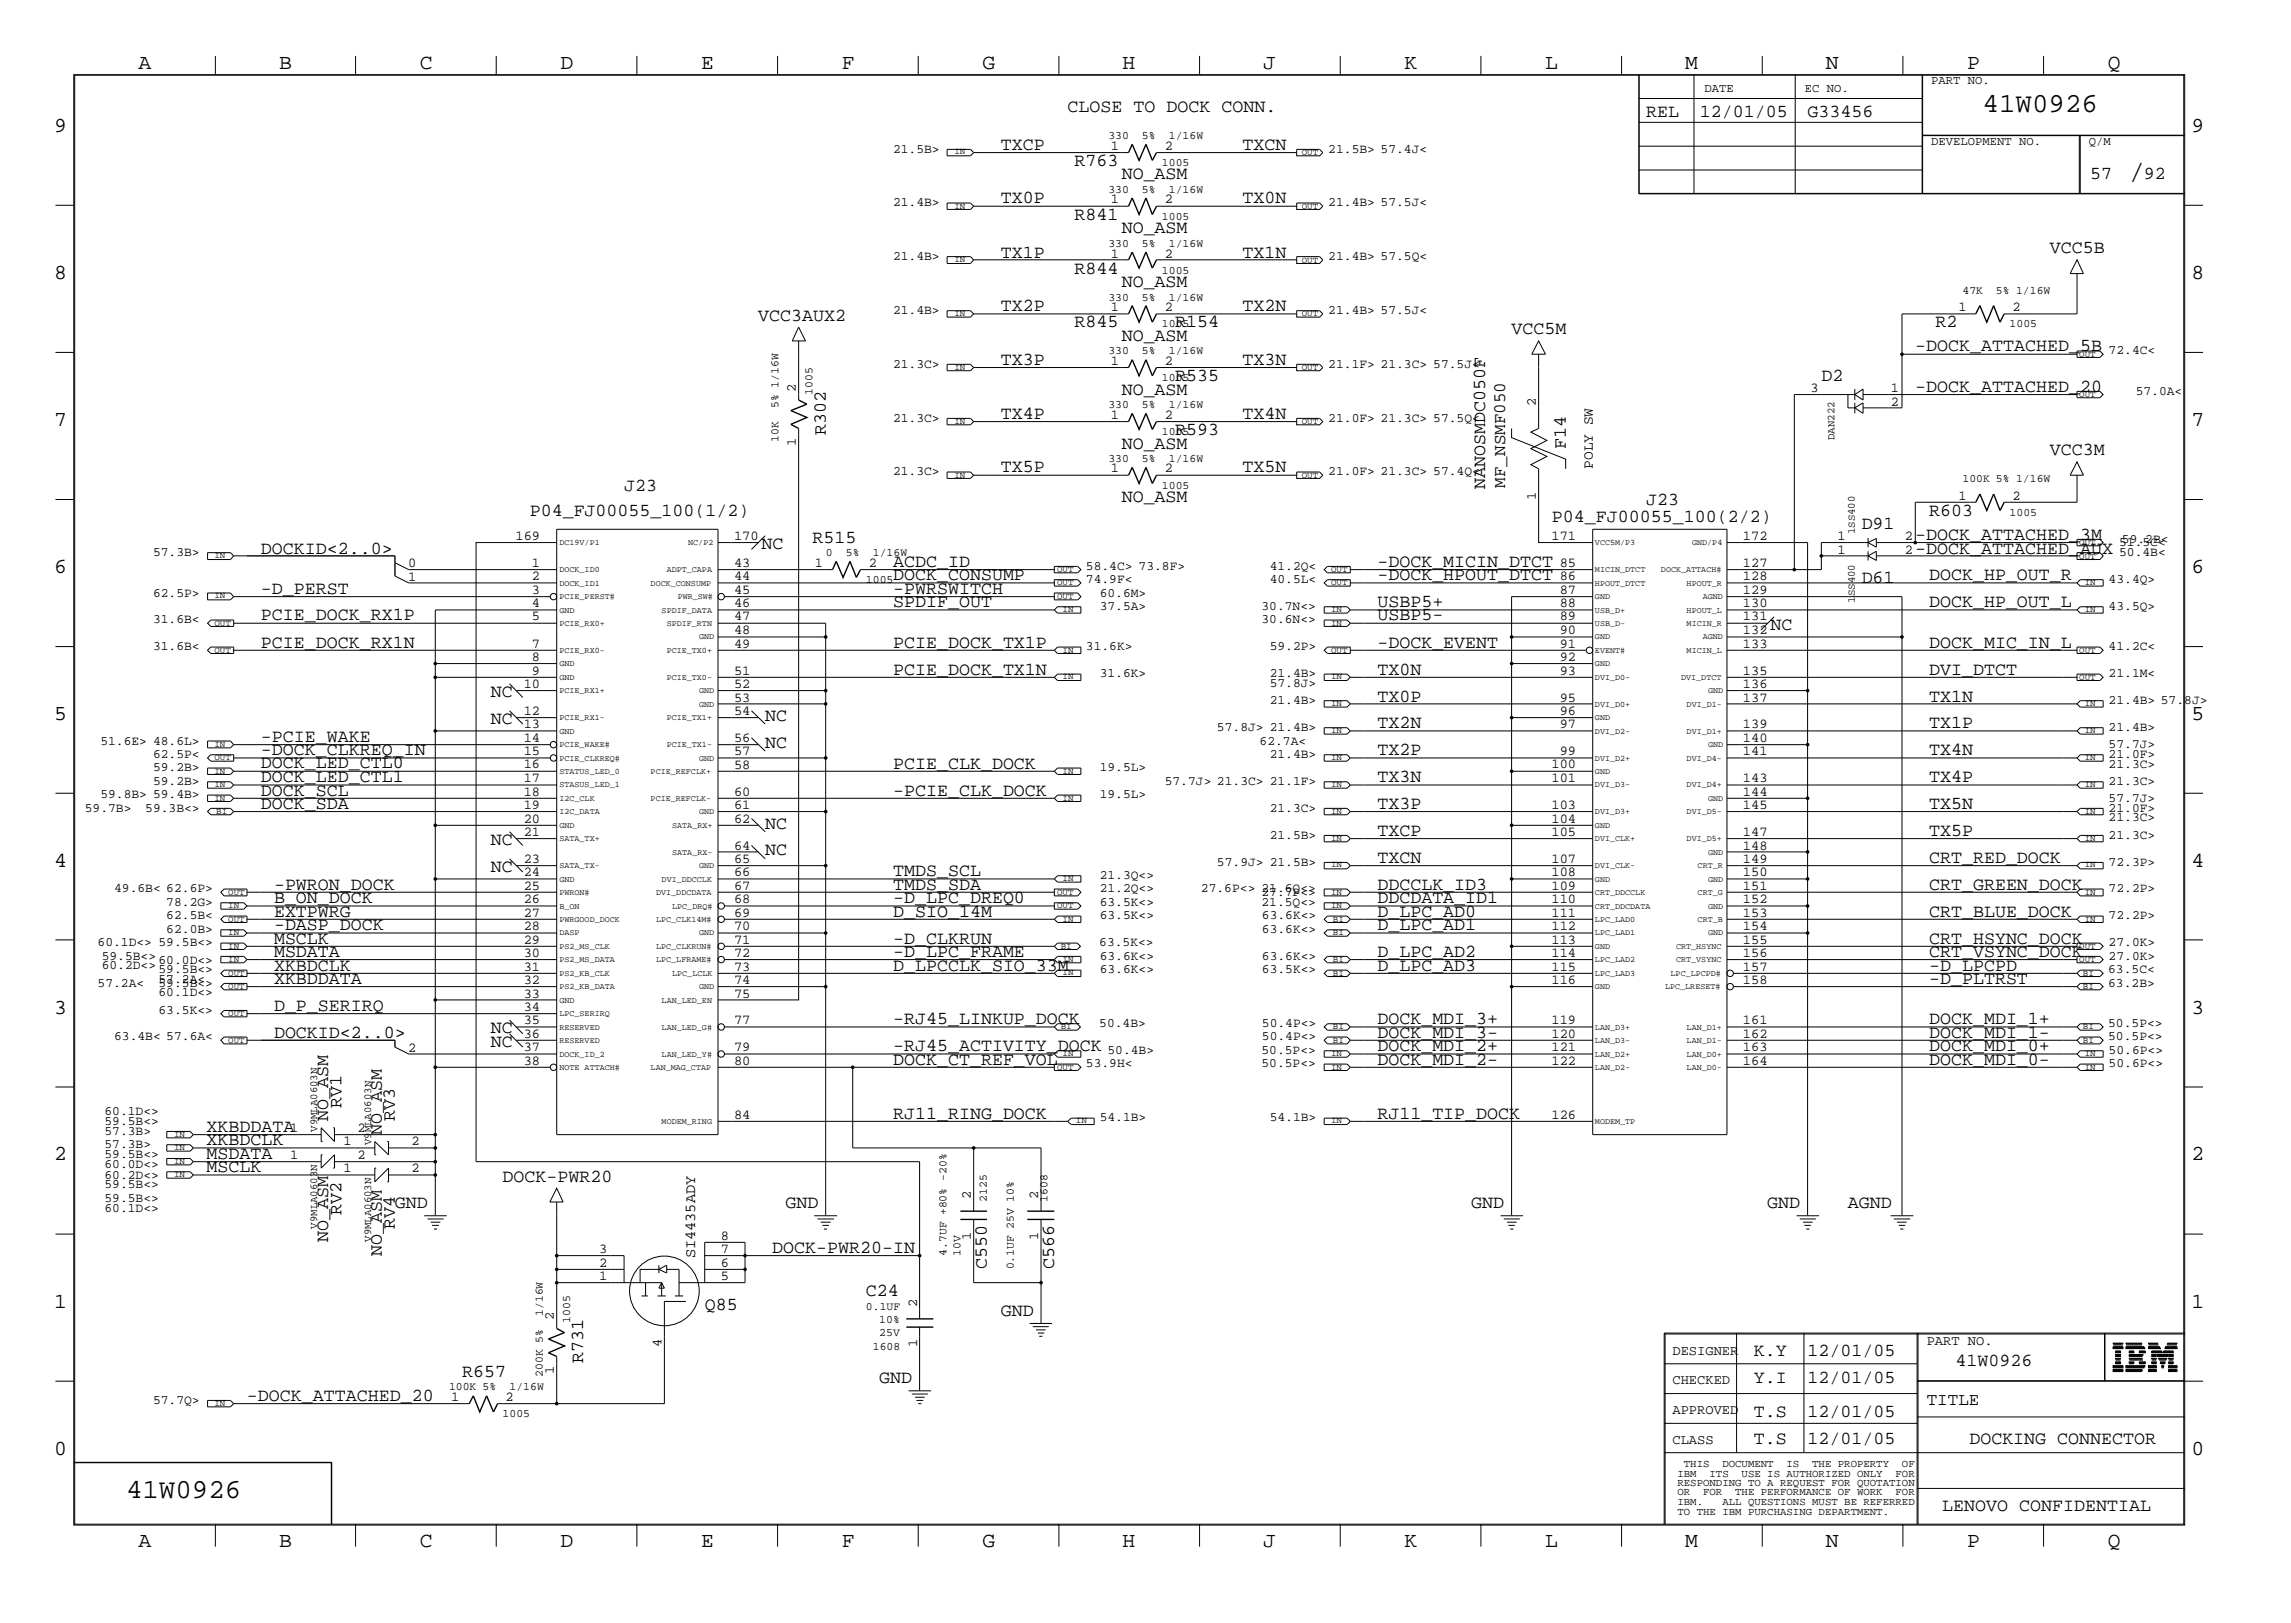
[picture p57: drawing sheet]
<svg xmlns="http://www.w3.org/2000/svg" width="423mm" height="300mm" viewBox="0 0 423 300" stroke-linecap="round" stroke-linejoin="round" font-family="sans-serif">
<defs><g id="words">
<g font-size="5.1">
<text x="366.4" y="20.7">41W0926</text>
<text x="393.4" y="33.2">/</text>
<text x="23.3" y="276.8">41W0926</text>
</g>
<g font-size="4">
<text x="25.6" y="12.8">A</text>
<text x="51.6" y="12.8">B</text>
<text x="77.6" y="12.8">C</text>
<text x="103.5" y="12.8">D</text>
<text x="129.5" y="12.8">E</text>
<text x="155.5" y="12.8">F</text>
<text x="181.5" y="12.8">G</text>
<text x="207.4" y="12.8">H</text>
<text x="233.4" y="12.8">J</text>
<text x="259.5" y="12.8">K</text>
<text x="285.5" y="12.8">L</text>
<text x="311.4" y="12.8">M</text>
<text x="337.4" y="12.8">N</text>
<text x="363.5" y="12.8">P</text>
<text x="389.5" y="12.8">Q</text>
<text x="10" y="24.4">9</text>
<text x="405" y="24.4">9</text>
<text x="10" y="51.6">8</text>
<text x="405" y="51.6">8</text>
<text x="10" y="78.7">7</text>
<text x="405" y="78.7">7</text>
<text x="10" y="105.8">6</text>
<text x="405" y="105.8">6</text>
<text x="10" y="133">5</text>
<text x="405" y="133">5</text>
<text x="10" y="160.1">4</text>
<text x="405" y="160.1">4</text>
<text x="10" y="187.3">3</text>
<text x="405" y="187.3">3</text>
<text x="10" y="214.4">2</text>
<text x="405" y="214.4">2</text>
<text x="10" y="241.6">1</text>
<text x="405" y="241.6">1</text>
<text x="10" y="268.7">0</text>
<text x="405" y="268.7">0</text>
<text x="25.6" y="285.7">A</text>
<text x="51.6" y="285.7">B</text>
<text x="77.6" y="285.7">C</text>
<text x="103.5" y="285.7">D</text>
<text x="129.5" y="285.7">E</text>
<text x="155.5" y="285.7">F</text>
<text x="181.5" y="285.7">G</text>
<text x="207.4" y="285.7">H</text>
<text x="233.4" y="285.7">J</text>
<text x="259.5" y="285.7">K</text>
<text x="285.5" y="285.7">L</text>
<text x="311.4" y="285.7">M</text>
<text x="337.4" y="285.7">N</text>
<text x="363.5" y="285.7">P</text>
<text x="389.5" y="285.7">Q</text>
</g>
<g font-size="3.4">
<text x="197.3" y="20.7">CLOSE TO DOCK CONN.</text>
<text x="304.2" y="21.7">REL</text>
<text x="314.1" y="21.7">12/01/05</text>
<text x="334" y="21.7">G33456</text>
<text x="184.9" y="27.7">TXCP</text>
<text x="229.6" y="27.7">TXCN</text>
<text x="198.5" y="30.6">R763</text>
<text x="207.3" y="33.1">NO_ASM</text>
<text x="386.2" y="33.1">57</text>
<text x="396.2" y="33.1">92</text>
<text x="184.9" y="37.6">TX0P</text>
<text x="198.5" y="40.6">R841</text>
<text x="229.6" y="37.6">TX0N</text>
<text x="184.9" y="47.6">TX1P</text>
<text x="207.3" y="43.1">NO_ASM</text>
<text x="229.6" y="47.6">TX1N</text>
<text x="378.8" y="46.8">VCC5B</text>
<text x="198.5" y="50.5">R844</text>
<text x="207.3" y="53">NO_ASM</text>
<text x="140.1" y="59.3">VCC3AUX2</text>
<text x="184.9" y="57.5">TX2P</text>
<text x="229.6" y="57.5">TX2N</text>
<text x="198.5" y="60.5">R845</text>
<text x="207.3" y="63">NO_ASM</text>
<text x="217.2" y="60.5">R154</text>
<text x="279.3" y="61.7">VCC5M</text>
<text x="353.9" y="64.9">-DOCK_ATTACHED_5B</text>
<text x="357.6" y="60.5">R2</text>
<text x="184.9" y="67.5">TX3P</text>
<text x="217.2" y="70.4">R535</text>
<text x="229.6" y="67.5">TX3N</text>
<text x="336.5" y="70.4">D2</text>
<text x="184.9" y="77.4">TX4P</text>
<text x="207.3" y="72.9">NO_ASM</text>
<text x="229.6" y="77.4">TX4N</text>
<text x="353.9" y="72.4">-DOCK_ATTACHED_20</text>
<text x="152.6" y="80.3" transform="rotate(-90 152.6 80.3)">R302</text>
<text x="207.3" y="82.9">NO_ASM</text>
<text x="217.2" y="80.3">R593</text>
<text x="289.3" y="82.9" transform="rotate(-90 289.3 82.9)">F14</text>
<text x="184.9" y="87.3">TX5P</text>
<text x="229.6" y="87.3">TX5N</text>
<text x="378.8" y="84.1">VCC3M</text>
<text x="97.9" y="95.3">P04_FJ00055_100(1/2)</text>
<text x="115.3" y="90.8">J23</text>
<text x="207.3" y="92.8">NO_ASM</text>
<text x="274.4" y="90.3" transform="rotate(-90 274.4 90.3)">NANOSMDC050F</text>
<text x="304.2" y="93.2">J23</text>
<text x="356.4" y="95.2">R603</text>
<text x="140.7" y="101.4">NC</text>
<text x="150.1" y="100.2">R515</text>
<text x="286.8" y="96.5">P04_FJ00055_100(2/2)</text>
<text x="344" y="97.8">D91</text>
<text x="353.9" y="99.7">-DOCK_ATTACHED_3M</text>
<text x="48.2" y="102.3">DOCKID&lt;2..0&gt;</text>
<text x="165" y="104.7">ACDC_ID</text>
<text x="165" y="107.2">DOCK_CONSUMP</text>
<text x="254.5" y="104.7">-DOCK_MICIN_DTCT</text>
<text x="254.5" y="107.2">-DOCK_HPOUT_DTCT</text>
<text x="344" y="107.7">D61</text>
<text x="353.9" y="102.3">-DOCK_ATTACHED_AUX</text>
<text x="356.4" y="107.2">DOCK_HP_OUT_R</text>
<text x="48.2" y="109.7">-D_PERST</text>
<text x="165" y="109.7">-PWRSWITCH</text>
<text x="165" y="112.2">SPDIF_OUT</text>
<text x="254.5" y="112.2">USBP5+</text>
<text x="356.4" y="112.2">DOCK_HP_OUT_L</text>
<text x="48.2" y="119.6">PCIE_DOCK_RX1N</text>
<text x="48.2" y="114.6">PCIE_DOCK_RX1P</text>
<text x="165" y="119.6">PCIE_DOCK_TX1P</text>
<text x="254.5" y="114.6">USBP5-</text>
<text x="254.5" y="119.6">-DOCK_EVENT</text>
<text x="327.2" y="116.3">NC</text>
<text x="356.4" y="119.6">DOCK_MIC_IN_L</text>
<text x="165" y="124.6">PCIE_DOCK_TX1N</text>
<text x="254.5" y="124.6">TX0N</text>
<text x="356.4" y="124.6">DVI_DTCT</text>
<text x="90.7" y="128.8">NC</text>
<text x="254.5" y="129.6">TX0P</text>
<text x="356.4" y="129.6">TX1N</text>
<text x="48.2" y="137.1">-PCIE_WAKE</text>
<text x="90.7" y="133.8">NC</text>
<text x="141.4" y="133.2">NC</text>
<text x="254.5" y="134.5">TX2N</text>
<text x="356.4" y="134.5">TX1P</text>
<text x="48.2" y="142">DOCK_LED_CTL0</text>
<text x="48.2" y="139.5">-DOCK_CLKREQ_IN</text>
<text x="141.4" y="138.2">NC</text>
<text x="165" y="142">PCIE_CLK_DOCK</text>
<text x="254.5" y="139.5">TX2P</text>
<text x="356.4" y="139.5">TX4N</text>
<text x="48.2" y="147">DOCK_SCL</text>
<text x="48.2" y="144.5">DOCK_LED_CTL1</text>
<text x="48.2" y="149.4">DOCK_SDA</text>
<text x="165" y="147">-PCIE_CLK_DOCK</text>
<text x="254.5" y="144.5">TX3N</text>
<text x="254.5" y="149.4">TX3P</text>
<text x="356.4" y="144.5">TX4P</text>
<text x="356.4" y="149.4">TX5N</text>
<text x="141.4" y="153.1">NC</text>
<text x="254.5" y="154.4">TXCP</text>
<text x="356.4" y="154.4">TX5P</text>
<text x="90.7" y="156.1">NC</text>
<text x="90.7" y="161.1">NC</text>
<text x="141.4" y="158">NC</text>
<text x="165" y="161.9">TMDS_SCL</text>
<text x="254.5" y="159.4">TXCN</text>
<text x="356.4" y="159.4">CRT_RED_DOCK</text>
<text x="50.6" y="164.4">-PWRON_DOCK</text>
<text x="50.6" y="166.9">B_ON_DOCK</text>
<text x="165" y="164.4">TMDS_SDA</text>
<text x="165" y="166.9">-D_LPC_DREQ0</text>
<text x="254.5" y="166.9">DDCDATA_ID1</text>
<text x="254.5" y="164.4">DDCCLK_ID3</text>
<text x="356.4" y="164.4">CRT_GREEN_DOCK</text>
<text x="50.6" y="169.3">EXTPWRG</text>
<text x="50.6" y="171.9">-DASP_DOCK</text>
<text x="165" y="169.3">D_SIO_14M</text>
<text x="254.5" y="169.3">D_LPC_AD0</text>
<text x="254.5" y="171.9">D_LPC_AD1</text>
<text x="356.4" y="169.3">CRT_BLUE_DOCK</text>
<text x="50.6" y="174.3">MSCLK</text>
<text x="50.6" y="176.8">MSDATA</text>
<text x="50.6" y="179.3">XKBDCLK</text>
<text x="165" y="174.3">-D_CLKRUN</text>
<text x="165" y="176.8">-D_LPC_FRAME</text>
<text x="165" y="179.3">D_LPCCLK_SIO_33M</text>
<text x="254.5" y="176.8">D_LPC_AD2</text>
<text x="254.5" y="179.3">D_LPC_AD3</text>
<text x="356.4" y="179.3">-D_LPCPD</text>
<text x="356.4" y="176.8">CRT_VSYNC_DOCK</text>
<text x="356.4" y="174.3">CRT_HSYNC_DOCK</text>
<text x="50.6" y="181.8">XKBDDATA</text>
<text x="356.4" y="181.8">-D_PLTRST</text>
<text x="50.6" y="186.8">D_P_SERIRQ</text>
<text x="50.6" y="191.8">DOCKID&lt;2..0&gt;</text>
<text x="90.7" y="190.9">NC</text>
<text x="165" y="189.2">-RJ45_LINKUP_DOCK</text>
<text x="254.5" y="189.2">DOCK_MDI_3+</text>
<text x="254.5" y="191.8">DOCK_MDI_3-</text>
<text x="356.4" y="191.8">DOCK_MDI_1-</text>
<text x="356.4" y="189.2">DOCK_MDI_1+</text>
<text x="90.7" y="193.5">NC</text>
<text x="165" y="194.2">-RJ45_ACTIVITY_DOCK</text>
<text x="165" y="196.7">DOCK_CT_REF_VOL</text>
<text x="254.5" y="196.7">DOCK_MDI_2-</text>
<text x="254.5" y="194.2">DOCK_MDI_2+</text>
<text x="356.4" y="196.7">DOCK_MDI_0-</text>
<text x="356.4" y="194.2">DOCK_MDI_0+</text>
<text x="38.2" y="209.1">XKBDDATA</text>
<text x="60.6" y="207.2" transform="rotate(-90 60.6 207.2)">NO_ASM</text>
<text x="63.1" y="204.6" transform="rotate(-90 63.1 204.6)">RV1</text>
<text x="70.5" y="209.6" transform="rotate(-90 70.5 209.6)">NO_ASM</text>
<text x="73" y="207.2" transform="rotate(-90 73 207.2)">RV3</text>
<text x="165" y="206.7">RJ11_RING_DOCK</text>
<text x="254.5" y="206.7">RJ11_TIP_DOCK</text>
<text x="38.2" y="211.6">XKBDCLK</text>
<text x="38.2" y="214.1">MSDATA</text>
<text x="38.2" y="216.6">MSCLK</text>
<text x="92.9" y="218.4">DOCK-PWR20</text>
<text x="63.1" y="224.5" transform="rotate(-90 63.1 224.5)">RV2</text>
<text x="73" y="227.1" transform="rotate(-90 73 227.1)">RV4</text>
<text x="73" y="223.3">GND</text>
<text x="145.1" y="223.3">GND</text>
<text x="271.9" y="223.3">GND</text>
<text x="326.6" y="223.3">GND</text>
<text x="341.5" y="223.3">AGND</text>
<text x="60.6" y="229.5" transform="rotate(-90 60.6 229.5)">NO_ASM</text>
<text x="70.5" y="232" transform="rotate(-90 70.5 232)">NO_ASM</text>
<text x="142.7" y="231.5">DOCK-PWR20-IN</text>
<text x="160" y="239.4">C24</text>
<text x="182.4" y="234.5" transform="rotate(-90 182.4 234.5)">C550</text>
<text x="194.8" y="234.5" transform="rotate(-90 194.8 234.5)">C566</text>
<text x="130.2" y="242">Q85</text>
<text x="184.9" y="243.2">GND</text>
<text x="107.8" y="251.9" transform="rotate(-90 107.8 251.9)">R731</text>
<text x="324.1" y="250.6">K.Y</text>
<text x="334" y="250.6">12/01/05</text>
<text x="85.4" y="254.4">R657</text>
<text x="162.5" y="255.6">GND</text>
<text x="324.1" y="255.6">Y.I</text>
<text x="334" y="255.6">12/01/05</text>
<text x="361.4" y="252.4">41W0926</text>
<text x="45.6" y="258.8">-DOCK_ATTACHED_20</text>
<text x="324.1" y="261.9">T.S</text>
<text x="334" y="261.9">12/01/05</text>
<text x="324.1" y="266.8">T.S</text>
<text x="334" y="266.8">12/01/05</text>
<text x="363.9" y="266.8">DOCKING CONNECTOR</text>
<text x="358.9" y="279.2">LENOVO CONFIDENTIAL</text>
</g>
<g font-size="3.2">
<text x="278.1" y="90.1" transform="rotate(-90 278.1 90.1)">MF_NSMF050</text>
<text x="356" y="259.7">TITLE</text>
</g>
<text font-size="2.8" x="128.4" y="232.5" transform="rotate(-90 128.4 232.5)">SI4435ADY</text>
<text font-size="2.7" x="294.3" y="86.6" transform="rotate(-90 294.3 86.6)">POLY SW</text>
<g font-size="2.5">
<text x="205.2" y="27.7">1</text>
<text x="215.2" y="27.7">2</text>
<text x="205.2" y="37.6">1</text>
<text x="215.2" y="37.6">2</text>
<text x="205.2" y="47.6">1</text>
<text x="215.2" y="47.6">2</text>
<text x="205.2" y="57.5">1</text>
<text x="215.2" y="57.5">2</text>
<text x="361.9" y="57.5">1</text>
<text x="371.9" y="57.5">2</text>
<text x="205.2" y="67.5">1</text>
<text x="215.2" y="67.5">2</text>
<text x="147.1" y="72.4" transform="rotate(-90 147.1 72.4)">2</text>
<text x="205.2" y="77.4">1</text>
<text x="215.2" y="77.4">2</text>
<text x="283.8" y="74.9" transform="rotate(-90 283.8 74.9)">2</text>
<text x="334.5" y="72.4">3</text>
<text x="349.4" y="72.4">1</text>
<text x="349.4" y="74.9">2</text>
<text x="147.1" y="82.4" transform="rotate(-90 147.1 82.4)">1</text>
<text x="205.2" y="87.3">1</text>
<text x="215.2" y="87.3">2</text>
<text x="283.8" y="92.4" transform="rotate(-90 283.8 92.4)">1</text>
<text x="361.9" y="92.3">1</text>
<text x="371.9" y="92.3">2</text>
<text x="95.2" y="99.7">169</text>
<text x="135.6" y="99.7">170</text>
<text x="286.7" y="99.7">171</text>
<text x="322.1" y="99.7">172</text>
<text x="339.5" y="99.7">1</text>
<text x="352" y="99.7">2</text>
<text x="75.4" y="107.3">1</text>
<text x="75.4" y="104.8">0</text>
<text x="98.3" y="104.7">1</text>
<text x="98.3" y="107.2">2</text>
<text x="135.6" y="104.7">43</text>
<text x="135.6" y="107.2">44</text>
<text x="150.5" y="104.7">1</text>
<text x="160.5" y="104.7">2</text>
<text x="288.2" y="104.7">85</text>
<text x="288.2" y="107.2">86</text>
<text x="322.1" y="104.7">127</text>
<text x="322.1" y="107.2">128</text>
<text x="339.5" y="102.3">1</text>
<text x="352" y="102.3">2</text>
<text x="98.3" y="109.7">3</text>
<text x="98.3" y="112.2">4</text>
<text x="135.6" y="109.7">45</text>
<text x="135.6" y="112.2">46</text>
<text x="288.2" y="109.7">87</text>
<text x="288.2" y="112.2">88</text>
<text x="322.1" y="109.7">129</text>
<text x="322.1" y="112.2">130</text>
<text x="98.3" y="114.6">5</text>
<text x="98.3" y="119.6">7</text>
<text x="135.6" y="119.6">49</text>
<text x="135.6" y="114.6">47</text>
<text x="135.6" y="117.2">48</text>
<text x="288.2" y="119.6">91</text>
<text x="288.2" y="114.6">89</text>
<text x="288.2" y="117.2">90</text>
<text x="322.1" y="119.6">133</text>
<text x="322.1" y="114.6">131</text>
<text x="322.1" y="117.2">132</text>
<text x="98.3" y="122.1">8</text>
<text x="98.3" y="124.6">9</text>
<text x="135.6" y="124.6">51</text>
<text x="288.2" y="124.6">93</text>
<text x="288.2" y="122.1">92</text>
<text x="322.1" y="124.6">135</text>
<text x="96.8" y="127.1">10</text>
<text x="135.6" y="129.6">53</text>
<text x="135.6" y="127.1">52</text>
<text x="288.2" y="129.6">95</text>
<text x="322.1" y="129.6">137</text>
<text x="322.1" y="127.1">136</text>
<text x="96.8" y="132.1">12</text>
<text x="96.8" y="134.5">13</text>
<text x="96.8" y="137.1">14</text>
<text x="135.6" y="137.1">56</text>
<text x="135.6" y="132.1">54</text>
<text x="288.2" y="134.5">97</text>
<text x="288.2" y="132.1">96</text>
<text x="322.1" y="134.5">139</text>
<text x="322.1" y="137.1">140</text>
<text x="96.8" y="139.5">15</text>
<text x="96.8" y="142">16</text>
<text x="135.6" y="139.5">57</text>
<text x="135.6" y="142">58</text>
<text x="286.7" y="142">100</text>
<text x="288.2" y="139.5">99</text>
<text x="322.1" y="139.5">141</text>
<text x="96.8" y="144.5">17</text>
<text x="96.8" y="147">18</text>
<text x="96.8" y="149.4">19</text>
<text x="135.6" y="149.4">61</text>
<text x="135.6" y="147">60</text>
<text x="286.7" y="149.4">103</text>
<text x="286.7" y="144.5">101</text>
<text x="322.1" y="149.4">145</text>
<text x="322.1" y="144.5">143</text>
<text x="322.1" y="147">144</text>
<text x="96.8" y="152">20</text>
<text x="96.8" y="154.4">21</text>
<text x="135.6" y="152">62</text>
<text x="286.7" y="154.4">105</text>
<text x="286.7" y="152">104</text>
<text x="322.1" y="154.4">147</text>
<text x="96.8" y="159.4">23</text>
<text x="96.8" y="161.9">24</text>
<text x="135.6" y="159.4">65</text>
<text x="135.6" y="161.9">66</text>
<text x="135.6" y="157">64</text>
<text x="286.7" y="159.4">107</text>
<text x="286.7" y="161.9">108</text>
<text x="322.1" y="159.4">149</text>
<text x="322.1" y="161.9">150</text>
<text x="322.1" y="157">148</text>
<text x="96.8" y="164.4">25</text>
<text x="96.8" y="166.9">26</text>
<text x="135.6" y="164.4">67</text>
<text x="135.6" y="166.9">68</text>
<text x="286.7" y="164.4">109</text>
<text x="286.7" y="166.9">110</text>
<text x="322.1" y="164.4">151</text>
<text x="322.1" y="166.9">152</text>
<text x="96.8" y="169.3">27</text>
<text x="96.8" y="171.9">28</text>
<text x="135.6" y="169.3">69</text>
<text x="135.6" y="171.9">70</text>
<text x="286.7" y="169.3">111</text>
<text x="286.7" y="171.9">112</text>
<text x="322.1" y="169.3">153</text>
<text x="322.1" y="171.9">154</text>
<text x="96.8" y="179.3">31</text>
<text x="96.8" y="174.3">29</text>
<text x="96.8" y="176.8">30</text>
<text x="135.6" y="179.3">73</text>
<text x="135.6" y="174.3">71</text>
<text x="135.6" y="176.8">72</text>
<text x="286.7" y="179.3">115</text>
<text x="286.7" y="174.3">113</text>
<text x="286.7" y="176.8">114</text>
<text x="322.1" y="179.3">157</text>
<text x="322.1" y="174.3">155</text>
<text x="322.1" y="176.8">156</text>
<text x="96.8" y="184.3">33</text>
<text x="96.8" y="181.8">32</text>
<text x="135.6" y="184.3">75</text>
<text x="135.6" y="181.8">74</text>
<text x="286.7" y="181.8">116</text>
<text x="322.1" y="181.8">158</text>
<text x="96.8" y="189.2">35</text>
<text x="96.8" y="191.8">36</text>
<text x="96.8" y="186.8">34</text>
<text x="135.6" y="189.2">77</text>
<text x="286.7" y="189.2">119</text>
<text x="286.7" y="191.8">120</text>
<text x="322.1" y="189.2">161</text>
<text x="322.1" y="191.8">162</text>
<text x="75.4" y="194.3">2</text>
<text x="96.8" y="194.2">37</text>
<text x="96.8" y="196.7">38</text>
<text x="135.6" y="194.2">79</text>
<text x="135.6" y="196.7">80</text>
<text x="286.7" y="194.2">121</text>
<text x="286.7" y="196.7">122</text>
<text x="322.1" y="194.2">163</text>
<text x="322.1" y="196.7">164</text>
<text x="53.6" y="209.1">1</text>
<text x="66" y="209.1">2</text>
<text x="135.6" y="206.7">84</text>
<text x="286.7" y="206.7">126</text>
<text x="53.6" y="214.1">1</text>
<text x="63.5" y="211.6">1</text>
<text x="66" y="214.1">2</text>
<text x="76" y="211.6">2</text>
<text x="63.5" y="216.6">1</text>
<text x="76" y="216.6">2</text>
<text x="179.4" y="221.6" transform="rotate(-90 179.4 221.6)">2</text>
<text x="191.9" y="221.6" transform="rotate(-90 191.9 221.6)">2</text>
<text x="110.7" y="231.5">3</text>
<text x="133.2" y="231.5">7</text>
<text x="133.2" y="229">8</text>
<text x="179.4" y="229" transform="rotate(-90 179.4 229)">1</text>
<text x="191.9" y="229" transform="rotate(-90 191.9 229)">1</text>
<text x="110.7" y="234">2</text>
<text x="110.7" y="236.5">1</text>
<text x="133.2" y="236.5">5</text>
<text x="133.2" y="234">6</text>
<text x="102.4" y="243.9" transform="rotate(-90 102.4 243.9)">2</text>
<text x="169.5" y="241.5" transform="rotate(-90 169.5 241.5)">2</text>
<text x="122.3" y="248.9" transform="rotate(-90 122.3 248.9)">4</text>
<text x="169.5" y="248.9" transform="rotate(-90 169.5 248.9)">1</text>
<text x="309" y="250.3">DESIGNER</text>
<text x="356" y="248.5">PART NO.</text>
<text x="102.4" y="253.9" transform="rotate(-90 102.4 253.9)">1</text>
<text x="309" y="255.7">CHECKED</text>
<text x="83.4" y="258.8">1</text>
<text x="93.4" y="258.8">2</text>
<text x="309" y="261.2">APPROVED</text>
<text x="309" y="266.7">CLASS</text>
</g>
<g font-size="2.4">
<text x="165" y="28.2">21.5B&gt;</text>
<text x="245.4" y="28.2">21.5B&gt; 57.4J&lt;</text>
<text x="165" y="38.1">21.4B&gt;</text>
<text x="245.4" y="38.1">21.4B&gt; 57.5J&lt;</text>
<text x="165" y="48">21.4B&gt;</text>
<text x="245.4" y="48">21.4B&gt; 57.5Q&lt;</text>
<text x="165" y="58">21.4B&gt;</text>
<text x="245.4" y="58">21.4B&gt; 57.5J&lt;</text>
<text x="389.6" y="65.4">72.4C&lt;</text>
<text x="165" y="67.9">21.3C&gt;</text>
<text x="245.4" y="67.9">21.1F&gt; 21.3C&gt; 57.5J&lt;</text>
<text x="165" y="77.9">21.3C&gt;</text>
<text x="245.4" y="77.9">21.0F&gt; 21.3C&gt; 57.5Q&lt;</text>
<text x="394.6" y="72.9">57.0A&lt;</text>
<text x="165" y="87.8">21.3C&gt;</text>
<text x="245.4" y="87.8">21.0F&gt; 21.3C&gt; 57.4Q&lt;</text>
<text x="391.6" y="100.9">51.5C&lt;</text>
<text x="392.1" y="100.2">59.2B&lt;</text>
<text x="28.3" y="102.7">57.3B&gt;</text>
<text x="200.7" y="105.2">58.4C&gt; 73.8F&gt;</text>
<text x="200.7" y="107.7">74.9F&lt;</text>
<text x="234.6" y="105.2">41.2Q&lt;</text>
<text x="234.6" y="107.7">40.5L&lt;</text>
<text x="389.6" y="107.7">43.4Q&gt;</text>
<text x="391.6" y="102.7">50.4B&lt;</text>
<text x="28.3" y="110.2">62.5P&gt;</text>
<text x="203.2" y="110.2">60.6M&gt;</text>
<text x="203.2" y="112.7">37.5A&gt;</text>
<text x="233.1" y="112.7">30.7N&lt;&gt;</text>
<text x="389.6" y="112.7">43.5Q&gt;</text>
<text x="28.3" y="115.1">31.6B&lt;</text>
<text x="233.1" y="115.1">30.6N&lt;&gt;</text>
<text x="28.3" y="120.1">31.6B&lt;</text>
<text x="200.7" y="120.1">31.6K&gt;</text>
<text x="203.2" y="125.1">31.6K&gt;</text>
<text x="234.6" y="125.1">21.4B&gt;</text>
<text x="234.6" y="120.1">59.2P&gt;</text>
<text x="389.6" y="120.1">41.2C&lt;</text>
<text x="389.6" y="125.1">21.1M&lt;</text>
<text x="234.6" y="130">21.4B&gt;</text>
<text x="234.6" y="126.9">57.8J&gt;</text>
<text x="389.6" y="130">21.4B&gt; 57.8J&gt;</text>
<text x="18.5" y="137.6">51.6E&gt; 48.6L&gt;</text>
<text x="224.9" y="135">57.8J&gt; 21.4B&gt;</text>
<text x="232.7" y="137.6">62.7A&lt;</text>
<text x="389.6" y="135">21.4B&gt;</text>
<text x="28.3" y="140">62.5P&lt;</text>
<text x="28.3" y="142.5">59.2B&gt;</text>
<text x="203.2" y="142.5">19.5L&gt;</text>
<text x="234.6" y="140">21.4B&gt;</text>
<text x="389.6" y="138.3">57.7J&gt;</text>
<text x="389.6" y="141.8">21.3C&gt;</text>
<text x="389.6" y="140">21.0F&gt;</text>
<text x="15.7" y="149.9">59.7B&gt;</text>
<text x="18.5" y="147.5">59.8B&gt; 59.4B&gt;</text>
<text x="26.8" y="149.9">59.3B&lt;&gt;</text>
<text x="28.3" y="145">59.2B&gt;</text>
<text x="203.2" y="147.5">19.5L&gt;</text>
<text x="215.2" y="145">57.7J&gt; 21.3C&gt; 21.1F&gt;</text>
<text x="234.6" y="149.9">21.3C&gt;</text>
<text x="389.6" y="145">21.3C&gt;</text>
<text x="389.6" y="148.2">57.7J&gt;</text>
<text x="389.6" y="149.9">21.0F&gt;</text>
<text x="234.6" y="154.9">21.5B&gt;</text>
<text x="389.6" y="154.9">21.3C&gt;</text>
<text x="389.6" y="151.7">21.3C&gt;</text>
<text x="224.9" y="159.9">57.9J&gt; 21.5B&gt;</text>
<text x="389.6" y="159.9">72.3P&gt;</text>
<text x="21.1" y="164.8">49.6B&lt; 62.6P&gt;</text>
<text x="30.7" y="167.4">78.2G&gt;</text>
<text x="203.2" y="162.4">21.3Q&lt;&gt;</text>
<text x="203.2" y="164.8">21.2Q&lt;&gt;</text>
<text x="203.2" y="167.4">63.5K&lt;&gt;</text>
<text x="221.9" y="164.8">27.6P&lt;&gt; 21.6Q&lt;&gt;</text>
<text x="233.1" y="165.6">27.7P&lt;&gt;</text>
<text x="233.1" y="167.4">21.5Q&lt;&gt;</text>
<text x="389.6" y="164.8">72.2P&gt;</text>
<text x="30.7" y="169.8">62.5B&lt;</text>
<text x="30.7" y="172.4">62.0B&gt;</text>
<text x="203.2" y="169.8">63.5K&lt;&gt;</text>
<text x="233.2" y="169.8">63.6K&lt;&gt;</text>
<text x="233.2" y="172.4">63.6K&lt;&gt;</text>
<text x="389.6" y="169.8">72.2P&gt;</text>
<text x="18" y="174.8">60.1D&lt;&gt; 59.5B&lt;&gt;</text>
<text x="18.8" y="179.1">60.2D&lt;&gt;</text>
<text x="18.8" y="177.3">59.5B&lt;&gt;</text>
<text x="29.3" y="178.1">60.0D&lt;&gt;</text>
<text x="29.3" y="179.8">59.5B&lt;&gt;</text>
<text x="203.1" y="174.8">63.5K&lt;&gt;</text>
<text x="203.2" y="177.3">63.6K&lt;&gt;</text>
<text x="203.2" y="179.8">63.6K&lt;&gt;</text>
<text x="233.2" y="177.3">63.6K&lt;&gt;</text>
<text x="233.2" y="179.8">63.5K&lt;&gt;</text>
<text x="389.6" y="179.8">63.5C&lt;</text>
<text x="389.6" y="177.3">27.0K&gt;</text>
<text x="389.6" y="174.8">27.0K&gt;</text>
<text x="18" y="182.3">57.2A&lt;</text>
<text x="29.3" y="181.6">57.2A&lt;</text>
<text x="29.3" y="184.1">60.1D&lt;&gt;</text>
<text x="29.3" y="182.3">59.5B&lt;&gt;</text>
<text x="389.6" y="182.3">63.2B&gt;</text>
<text x="29.3" y="187.3">63.5K&lt;&gt;</text>
<text x="203.1" y="189.7">50.4B&gt;</text>
<text x="233.2" y="189.7">50.4P&lt;&gt;</text>
<text x="389.6" y="189.7">50.5P&lt;&gt;</text>
<text x="21.1" y="192.2">63.4B&lt; 57.6A&lt;</text>
<text x="200.7" y="197.2">53.9H&lt;</text>
<text x="204.6" y="194.7">50.4B&gt;</text>
<text x="233.1" y="197.2">50.5P&lt;&gt;</text>
<text x="233.1" y="194.7">50.5P&lt;&gt;</text>
<text x="233.2" y="192.2">50.4P&lt;&gt;</text>
<text x="389.6" y="192.2">50.5P&lt;&gt;</text>
<text x="389.6" y="197.2">50.6P&lt;&gt;</text>
<text x="389.6" y="194.7">50.6P&lt;&gt;</text>
<text x="19.3" y="206.1">60.1D&lt;&gt;</text>
<text x="19.3" y="207.9">59.5B&lt;&gt;</text>
<text x="19.3" y="209.6">57.3B&gt;</text>
<text x="203.2" y="207.2">54.1B&gt;</text>
<text x="234.6" y="207.2">54.1B&gt;</text>
<text x="19.3" y="215.7">60.0D&lt;&gt;</text>
<text x="19.3" y="214">59.5B&lt;&gt;</text>
<text x="19.3" y="212.1">57.3B&gt;</text>
<text x="19.3" y="217.8">60.2D&lt;&gt;</text>
<text x="19.3" y="219.5">59.5B&lt;&gt;</text>
<text x="19.3" y="223.9">60.1D&lt;&gt;</text>
<text x="19.3" y="222.1">59.5B&lt;&gt;</text>
<text x="28.3" y="259.3">57.7Q&gt;</text>
</g>
<g font-size="2.3">
<text x="315" y="16.9">DATE</text>
<text x="333.5" y="16.9">EC NO.</text>
<text x="356.9" y="15.5">PART NO.</text>
<text x="356.9" y="26.8">DEVELOPMENT NO.</text>
<text x="386" y="26.8">Q/M</text>
</g>
<g font-size="2.1">
<text x="204.8" y="25.7">330</text>
<text x="211" y="25.7">5%</text>
<text x="216" y="25.7">1/16W</text>
<text x="204.8" y="35.6">330</text>
<text x="211" y="35.6">5%</text>
<text x="214.7" y="30.6">1005</text>
<text x="216" y="35.6">1/16W</text>
<text x="214.7" y="40.6">1005</text>
<text x="204.8" y="45.6">330</text>
<text x="211" y="45.6">5%</text>
<text x="216" y="45.6">1/16W</text>
<text x="214.7" y="50.5">1005</text>
<text x="204.8" y="55.5">330</text>
<text x="211" y="55.5">5%</text>
<text x="216" y="55.5">1/16W</text>
<text x="362.6" y="54.3">47K</text>
<text x="368.8" y="54.3">5% 1/16W</text>
<text x="204.8" y="65.4">330</text>
<text x="211" y="65.4">5%</text>
<text x="214.7" y="60.5">1005</text>
<text x="216" y="65.4">1/16W</text>
<text x="371.3" y="60.5">1005</text>
<text x="214.7" y="70.4">1005</text>
<text x="143.8" y="75.4" transform="rotate(-90 143.8 75.4)">5% 1/16W</text>
<text x="150.1" y="72.9" transform="rotate(-90 150.1 72.9)">1005</text>
<text x="204.8" y="75.4">330</text>
<text x="211" y="75.4">5%</text>
<text x="216" y="75.4">1/16W</text>
<text x="143.8" y="81.6" transform="rotate(-90 143.8 81.6)">10K</text>
<text x="214.7" y="80.3">1005</text>
<text x="204.8" y="85.3">330</text>
<text x="211" y="85.3">5%</text>
<text x="216" y="85.3">1/16W</text>
<text x="362.6" y="89.1">100K 5% 1/16W</text>
<text x="214.7" y="90.3">1005</text>
<text x="371.3" y="95.2">1005</text>
<text x="152.6" y="102.7">0</text>
<text x="156.3" y="102.7">5%</text>
<text x="160" y="107.7">1005</text>
<text x="161.3" y="102.7">1/16W</text>
<text x="182.4" y="222.1" transform="rotate(-90 182.4 222.1)">2125</text>
<text x="193.5" y="222.1" transform="rotate(-90 193.5 222.1)">1608</text>
<text x="174.9" y="232" transform="rotate(-90 174.9 232)">4.7UF +80% -20%</text>
<text x="177.5" y="232" transform="rotate(-90 177.5 232)">10V</text>
<text x="187.4" y="234.5" transform="rotate(-90 187.4 234.5)">0.1UF 25V 10%</text>
<text x="100.3" y="243.2" transform="rotate(-90 100.3 243.2)">1/16W</text>
<text x="105.3" y="244.4" transform="rotate(-90 105.3 244.4)">1005</text>
<text x="160" y="242">0.1UF</text>
<text x="162.5" y="244.4">10%</text>
<text x="161.3" y="249.4">1608</text>
<text x="162.5" y="246.9">25V</text>
<text x="83" y="256.9">100K 5%</text>
<text x="94.1" y="256.9">1/16W</text>
<text x="100.3" y="254.4" transform="rotate(-90 100.3 254.4)">200K 5%</text>
<text x="92.9" y="261.9">1005</text>
</g>
<g font-size="2">
<text x="339" y="81.3" transform="rotate(-90 339 81.3)">DAN222</text>
<text x="342.7" y="98.7" transform="rotate(-90 342.7 98.7)">1SS400</text>
<text x="342.7" y="111.3" transform="rotate(-90 342.7 111.3)">1SS400</text>
<text x="58.6" y="209.1" transform="rotate(-90 58.6 209.1)">V9MLA0603N</text>
<text x="68.6" y="211.6" transform="rotate(-90 68.6 211.6)">V9MLA0603N</text>
<text x="58.6" y="227" transform="rotate(-90 58.6 227)">V9MLA0603N</text>
<text x="68.6" y="229.4" transform="rotate(-90 68.6 229.4)">V9MLA0603N</text>
<text x="310" y="272.8">IBM</text>
<text x="310" y="274.6">RESPONDING TO A REQUEST FOR QUOTATION</text>
<text x="311.2" y="271">THIS</text>
<text x="315.9" y="272.8">ITS</text>
<text x="318.3" y="271">DOCUMENT</text>
<text x="321.8" y="272.8">USE IS AUTHORIZED ONLY</text>
<text x="330.1" y="271">IS</text>
<text x="334.9" y="271">THE PROPERTY</text>
<text x="350.3" y="272.8">FOR</text>
<text x="351.5" y="271">OF</text>
<text x="310" y="276.3">OR</text>
<text x="310" y="278.1">IBM.</text>
<text x="310" y="279.8">TO THE IBM PURCHASING DEPARTMENT.</text>
<text x="314.7" y="276.3">FOR</text>
<text x="318.3" y="278.1">ALL QUESTIONS MUST BE REFERRED</text>
<text x="320.6" y="276.3">THE PERFORMANCE OF WORK</text>
<text x="350.3" y="276.3">FOR</text>
</g>
<g font-size="1.7">
<text x="176.4" y="28.5">IN</text>
<text x="240.5" y="28.6">OUT</text>
<text x="176.4" y="38.5">IN</text>
<text x="240.5" y="38.5">OUT</text>
<text x="176.4" y="48.4">IN</text>
<text x="240.5" y="48.5">OUT</text>
<text x="176.4" y="58.4">IN</text>
<text x="240.5" y="58.4">OUT</text>
<text x="384.2" y="65.9">OUT</text>
<text x="176.4" y="68.3">IN</text>
<text x="240.5" y="68.4">OUT</text>
<text x="384.2" y="73.3">OUT</text>
<text x="176.4" y="78.3">IN</text>
<text x="240.5" y="78.3">OUT</text>
<text x="176.4" y="88.2">IN</text>
<text x="240.5" y="88.3">OUT</text>
<text x="384.2" y="100.7">OUT</text>
<text x="39.6" y="103.1">IN</text>
<text x="195.3" y="105.7">OUT</text>
<text x="246" y="105.7">OUT</text>
<text x="384.2" y="103.2">OUT</text>
<text x="39.6" y="110.6">IN</text>
<text x="195.3" y="108.1">OUT</text>
<text x="195.3" y="110.7">OUT</text>
<text x="196.3" y="113.1">IN</text>
<text x="246" y="113.1">IN</text>
<text x="246" y="108.1">OUT</text>
<text x="385.2" y="108.1">IN</text>
<text x="385.2" y="113.1">IN</text>
<text x="39.6" y="115.7">OUT</text>
<text x="246" y="115.6">IN</text>
<text x="39.6" y="120.6">OUT</text>
<text x="196.3" y="120.6">IN</text>
<text x="196.3" y="125.5">IN</text>
<text x="246" y="120.6">OUT</text>
<text x="246" y="125.5">IN</text>
<text x="384.2" y="125.6">OUT</text>
<text x="384.2" y="120.6">OUT</text>
<text x="246" y="130.5">IN</text>
<text x="385.2" y="130.5">IN</text>
<text x="39.6" y="137.9">IN</text>
<text x="246" y="135.5">IN</text>
<text x="385.2" y="135.5">IN</text>
<text x="39.6" y="140.5">OUT</text>
<text x="39.6" y="142.9">IN</text>
<text x="196.3" y="142.9">IN</text>
<text x="246" y="140.5">IN</text>
<text x="385.2" y="140.5">IN</text>
<text x="39.6" y="145.4">IN</text>
<text x="39.6" y="147.9">IN</text>
<text x="196.3" y="147.9">IN</text>
<text x="246" y="145.4">IN</text>
<text x="385.2" y="145.4">IN</text>
<text x="40" y="150.5">BI</text>
<text x="246" y="150.4">IN</text>
<text x="246" y="155.4">IN</text>
<text x="385.2" y="150.4">IN</text>
<text x="385.2" y="155.4">IN</text>
<text x="246" y="160.3">IN</text>
<text x="385.2" y="160.3">IN</text>
<text x="42.2" y="165.4">OUT</text>
<text x="42.2" y="167.8">IN</text>
<text x="195.3" y="167.8">OUT</text>
<text x="195.3" y="165.4">OUT</text>
<text x="196.3" y="162.8">IN</text>
<text x="246" y="165.3">IN</text>
<text x="246" y="167.8">IN</text>
<text x="385.2" y="165.3">IN</text>
<text x="42.2" y="170.3">OUT</text>
<text x="42.2" y="172.7">IN</text>
<text x="196.3" y="170.3">IN</text>
<text x="246.3" y="170.3">BI</text>
<text x="246.3" y="172.8">BI</text>
<text x="385.2" y="170.3">IN</text>
<text x="42.2" y="177.7">IN</text>
<text x="42.2" y="175.3">IN</text>
<text x="196" y="175.3">BI</text>
<text x="196.3" y="177.7">IN</text>
<text x="246.3" y="177.8">BI</text>
<text x="384.2" y="175.3">OUT</text>
<text x="384.2" y="177.8">OUT</text>
<text x="42.2" y="180.3">OUT</text>
<text x="42.2" y="182.7">OUT</text>
<text x="196.3" y="180.2">IN</text>
<text x="246.3" y="180.3">BI</text>
<text x="384.9" y="182.7">BI</text>
<text x="384.9" y="180.3">BI</text>
<text x="42.2" y="187.7">OUT</text>
<text x="196" y="190.2">BI</text>
<text x="246.3" y="190.2">BI</text>
<text x="384.9" y="190.2">BI</text>
<text x="42.2" y="192.7">OUT</text>
<text x="195.3" y="197.6">OUT</text>
<text x="196.3" y="195.2">IN</text>
<text x="246" y="195.2">IN</text>
<text x="246" y="197.6">IN</text>
<text x="246.3" y="192.7">BI</text>
<text x="384.9" y="192.7">BI</text>
<text x="385.2" y="195.2">IN</text>
<text x="385.2" y="197.6">IN</text>
<text x="198.8" y="207.5">IN</text>
<text x="246" y="207.5">IN</text>
<text x="32.2" y="210.1">IN</text>
<text x="32.2" y="212.5">IN</text>
<text x="32.2" y="215">IN</text>
<text x="32.2" y="217.5">IN</text>
<text x="39.6" y="259.8">IN</text>
</g>
<g font-size="1.6">
<text x="103.4" y="100.8">DC19V/P1</text>
<text x="127.2" y="100.8">NC/P2</text>
<text x="294.7" y="100.8">VCC5M/P3</text>
<text x="312.7" y="100.8">GND/P4</text>
<text x="103.4" y="105.7">DOCK_ID0</text>
<text x="123.2" y="105.7">ADPT_CAPA</text>
<text x="294.7" y="105.7">MICIN_DTCT</text>
<text x="306.9" y="105.7">DOCK_ATTACH#</text>
<text x="103.4" y="113.2">GND</text>
<text x="103.4" y="110.7">PCIE_PERST#</text>
<text x="103.4" y="108.2">DOCK_ID1</text>
<text x="120.2" y="108.2">DOCK_CONSUMP</text>
<text x="122.3" y="113.2">SPDIF_DATA</text>
<text x="125.2" y="110.7">PWR_SW#</text>
<text x="294.7" y="108.2">HPOUT_DTCT</text>
<text x="294.7" y="110.7">GND</text>
<text x="294.7" y="113.2">USB_D+</text>
<text x="311.7" y="108.2">HPOUT_R</text>
<text x="311.7" y="113.2">HPOUT_L</text>
<text x="314.6" y="110.7">AGND</text>
<text x="103.4" y="115.7">PCIE_RX0+</text>
<text x="123.2" y="115.7">SPDIF_RTN</text>
<text x="129.2" y="118.1">GND</text>
<text x="294.7" y="115.7">USB_D-</text>
<text x="294.7" y="118.1">GND</text>
<text x="311.7" y="115.7">MICIN_R</text>
<text x="314.6" y="118.1">AGND</text>
<text x="103.4" y="125.6">GND</text>
<text x="103.4" y="123.1">GND</text>
<text x="103.4" y="120.6">PCIE_RX0-</text>
<text x="123.2" y="125.6">PCIE_TX0-</text>
<text x="123.2" y="120.6">PCIE_TX0+</text>
<text x="294.7" y="120.7">EVENT#</text>
<text x="294.7" y="123.1">GND</text>
<text x="294.7" y="125.6">DVI_D0-</text>
<text x="310.6" y="125.6">DVI_DTCT</text>
<text x="311.7" y="120.7">MICIN_L</text>
<text x="103.4" y="128.1">PCIE_RX1+</text>
<text x="129.2" y="130.6">GND</text>
<text x="129.2" y="128.1">GND</text>
<text x="294.7" y="130.6">DVI_D0+</text>
<text x="311.7" y="130.6">DVI_D1-</text>
<text x="315.6" y="128.1">GND</text>
<text x="103.4" y="135.6">GND</text>
<text x="103.4" y="133.1">PCIE_RX1-</text>
<text x="123.2" y="133.1">PCIE_TX1+</text>
<text x="294.7" y="133.1">GND</text>
<text x="294.7" y="135.6">DVI_D2-</text>
<text x="311.7" y="135.6">DVI_D1+</text>
<text x="103.4" y="143">STATUS_LED_0</text>
<text x="103.4" y="140.5">PCIE_CLKREQ#</text>
<text x="103.4" y="138">PCIE_WAKE#</text>
<text x="120.2" y="143">PCIE_REFCLK+</text>
<text x="123.2" y="138">PCIE_TX1-</text>
<text x="129.2" y="140.5">GND</text>
<text x="294.7" y="140.5">DVI_D2+</text>
<text x="294.7" y="143">GND</text>
<text x="311.7" y="140.5">DVI_D4-</text>
<text x="315.6" y="138">GND</text>
<text x="103.4" y="148">I2C_CLK</text>
<text x="103.4" y="145.5">STASUS_LED_1</text>
<text x="120.2" y="148">PCIE_REFCLK-</text>
<text x="294.7" y="145.5">DVI_D3-</text>
<text x="311.7" y="145.5">DVI_D4+</text>
<text x="315.6" y="148">GND</text>
<text x="103.4" y="155.4">SATA_TX+</text>
<text x="103.4" y="153">GND</text>
<text x="103.4" y="150.5">I2C_DATA</text>
<text x="124.2" y="153">SATA_RX+</text>
<text x="129.2" y="150.5">GND</text>
<text x="294.7" y="150.5">DVI_D3+</text>
<text x="294.7" y="153">GND</text>
<text x="294.7" y="155.4">DVI_CLK+</text>
<text x="311.7" y="150.5">DVI_D5-</text>
<text x="311.7" y="155.4">DVI_D5+</text>
<text x="103.4" y="160.4">SATA_TX-</text>
<text x="124.2" y="157.9">SATA_RX-</text>
<text x="129.2" y="160.4">GND</text>
<text x="294.7" y="160.4">DVI_CLK-</text>
<text x="313.7" y="160.4">CRT_R</text>
<text x="315.6" y="157.9">GND</text>
<text x="103.4" y="165.4">PWRON#</text>
<text x="103.4" y="167.9">B_ON</text>
<text x="103.4" y="162.9">GND</text>
<text x="121.2" y="165.4">DVI_DDCDATA</text>
<text x="122.3" y="162.9">DVI_DDCCLK</text>
<text x="124.2" y="167.9">LPC_DRQ#</text>
<text x="294.7" y="162.9">GND</text>
<text x="294.7" y="165.4">CRT_DDCCLK</text>
<text x="294.7" y="167.9">CRT_DDCDATA</text>
<text x="313.7" y="165.4">CRT_G</text>
<text x="315.6" y="162.9">GND</text>
<text x="315.6" y="167.9">GND</text>
<text x="103.4" y="172.8">DASP</text>
<text x="103.4" y="170.3">PWRGOOD_DOCK</text>
<text x="121.2" y="170.3">LPC_CLK14M#</text>
<text x="129.2" y="172.8">GND</text>
<text x="294.7" y="170.3">LPC_LAD0</text>
<text x="294.7" y="172.8">LPC_LAD1</text>
<text x="313.7" y="170.3">CRT_B</text>
<text x="315.6" y="172.8">GND</text>
<text x="103.4" y="177.8">PS2_MS_DATA</text>
<text x="103.4" y="175.3">PS2_MS_CLK</text>
<text x="121.2" y="177.8">LPC_LFRAME#</text>
<text x="121.2" y="175.3">LPC_CLKRUN#</text>
<text x="294.7" y="175.3">GND</text>
<text x="294.7" y="177.8">LPC_LAD2</text>
<text x="309.7" y="175.3">CRT_HSYNC</text>
<text x="309.7" y="177.8">CRT_VSYNC</text>
<text x="103.4" y="185.3">GND</text>
<text x="103.4" y="182.8">PS2_KB_DATA</text>
<text x="103.4" y="180.3">PS2_KB_CLK</text>
<text x="122.3" y="185.3">LAN_LED_EN</text>
<text x="124.2" y="180.3">LPC_LCLK</text>
<text x="129.2" y="182.8">GND</text>
<text x="294.7" y="180.3">LPC_LAD3</text>
<text x="294.7" y="182.8">GND</text>
<text x="307.7" y="182.8">LPC_LRESET#</text>
<text x="308.7" y="180.3">LPC_LPCPD#</text>
<text x="103.4" y="190.2">RESERVED</text>
<text x="103.4" y="187.8">LPC_SERIRQ</text>
<text x="122.3" y="190.2">LAN_LED_G#</text>
<text x="294.7" y="190.2">LAN_D3+</text>
<text x="311.7" y="190.2">LAN_D1+</text>
<text x="103.4" y="197.7">NOTE ATTACH#</text>
<text x="103.4" y="195.2">DOCK_ID_2</text>
<text x="103.4" y="192.7">RESERVED</text>
<text x="120.2" y="197.7">LAN_MAG_CTAP</text>
<text x="122.3" y="195.2">LAN_LED_Y#</text>
<text x="294.7" y="192.7">LAN_D3-</text>
<text x="294.7" y="195.2">LAN_D2+</text>
<text x="294.7" y="197.7">LAN_D2-</text>
<text x="311.7" y="192.7">LAN_D1-</text>
<text x="311.7" y="195.2">LAN_D0+</text>
<text x="311.7" y="197.7">LAN_D0-</text>
<text x="122.3" y="207.7">MODEM_RING</text>
<text x="294.7" y="207.7">MODEM_TP</text>
</g>
</g></defs>
<g fill="none" stroke="#000" stroke-width=".25">
<path d="M208.5 28.2l.7-1.5 1.3 2.9 1.3-2.9 1.1 2.9 .8-1.4M208.5 38.1l.7-1.5 1.3 3 1.3-3 1.1 3 .8-1.5M208.5 48l.7-1.4 1.3 2.9 1.3-2.9 1.1 2.9 .8-1.5M208.5 58l.7-1.5 1.3 3 1.3-3 1.1 3 .8-1.5M365.1 58l.7-1.5 1.3 3 1.3-3 1.2 3 .7-1.5M147.6 73.9l1.5 .8-3 1.2 3 1.2-3 1.3 1.5 .8M208.5 77.9l.7-1.5 1.3 2.9 1.3-2.9 1.1 2.9 .8-1.4M208.5 67.9l.7-1.4 1.3 2.9 1.3-2.9 1.1 2.9 .8-1.5M208.5 87.8l.7-1.4 1.3 2.9 1.3-2.9 1.1 2.9 .8-1.5M365.1 92.8l.7-1.5 1.3 3 1.3-3 1.2 3 .7-1.5M45.6 102.7h27.4v3.7M153.8 105.2l.7-1.5 1.3 3 1.3-3 1.1 3 .8-1.5"/>
<path d="M48.2 192.2h24.8v1.3M177.5 225.3h4.9M177.5 223.8h4.9M189.8 225.3h5M189.8 223.8h5M86.7 259.3l.8-1.4 1.1 3 1.3-3 1.3 3 .7-1.6M102.9 245.4l1.4 .8-3 1.2 3 1.3-3 1.2 1.6 .7M167.5 245.2h5M167.5 243.7h5"/>
</g>
<g fill="none" stroke="#000" stroke-width=".18">
<path d="M13.6 13.8h390.1v268h-390.1zM13.8 13.9h389.7v267.7h-389.7zM39.8 10.3v3.5M65.7 10.3v3.5M91.7 10.3v3.5M117.7 10.3v3.5M143.7 10.3v3.5M169.7 10.3v3.5M195.7 10.3v3.5M221.7 10.3v3.5M247.7 10.3v3.5M273.6 10.3v3.5"/>
<path d="M299.6 10.3v3.5M302.9 13.8v22h100.8M302.9 18.2h52.3M313 13.8v22M325.6 10.3v3.5M331.7 13.8v22M351.6 10.3v3.5M355.2 13.8v22M355.3 13.8v22M377.6 10.3v3.5M10.2 37.9h3.4M175 27.6h4.3l.6 .6-.6 .6h-4.3z"/>
<path d="M175 37.5h4.3l.6 .6-.6 .6h-4.3zM179.9 28.2h28.6M179.9 38.1h28.6M213.7 28.2h25.9M213.7 38.1h25.9M239.6 37.5h4.2l.6 .6-.6 .6h-4.2zM239.6 27.6h4.2l.6 .6-.6 .6h-4.2zM302.9 35.7h100.8M302.9 31.4h52.3M302.9 27h52.3M302.9 22.6h52.3M355.2 25.1h48.5"/>
<path d="M355.2 25h48.5M384.2 25.1v10.7M384.4 25.1v10.7M403.7 37.9h3.4M175 47.4h4.3l.6 .6-.6 .7h-4.3zM175 57.4h4.3l.6 .6-.6 .6h-4.3zM179.9 58h28.6M179.9 48h28.6M213.7 58h25.9M213.7 48h25.9M239.6 47.4h4.2l.6 .6-.6 .7h-4.2zM239.6 57.4h4.2l.6 .6-.6 .6h-4.2z"/>
<path d="M365.1 58h-13.6v17.4h-7.2M383.8 48l1.2 2.5h-2.5zM383.8 50.5v7.5h-13.5M10.2 65.1h3.4M147.6 79.2v105.5h-14.9M147.6 63v10.9M147.6 60.5l1.2 2.5h-2.4zM175 67.3h4.3l.6 .6-.6 .6h-4.3zM175 77.3h4.3l.6 .6-.6 .6h-4.3zM179.9 77.9h28.6M179.9 67.9h28.6M213.7 77.9h25.9"/>
<path d="M213.7 67.9h25.9M239.6 67.3h4.2l.6 .6-.6 .6h-4.2zM239.6 77.3h4.2l.6 .6-.6 .6h-4.2zM279.3 79.2v1.7l10 3.9v1.8M284.3 63l1.3 2.4h-2.6zM284.3 65.4v13.8l-1.4 .6 2.9 1.6-2.9 1.5 2.9 1.4-2.9 1.6 1.4 .7v13.6h10M341.5 72.9v2.5h1.2M342.7 75.4l1.6-1v2zM342.7 71.9v2M342.7 74.4v2M342.7 72.9l1.6-1v2zM342.7 72.9h-11.1v32.3"/>
<path d="M344.3 72.9h39.5M351.5 65.4h32.3M383.8 72.3h4.2l.6 .6-.6 .6h-4.2zM383.8 64.9h4.2l.6 .5-.6 .6h-4.2zM403.7 65.1h3.4M10.2 92.3h3.4M102.9 97.8h29.8v111.8h-29.8zM141.4 99l-2.5 2.5M175 87.2h4.3l.6 .6-.6 .6h-4.3zM179.9 87.8h28.6M213.7 87.8h25.9M239.6 87.2h4.2l.6 .6-.6 .6h-4.2z"/>
<path d="M294.3 97.8h24.8v111.8h-24.8zM345.2 99.4v1.7M365.1 92.8h-11.2v7.4M383.8 85.3l1.2 2.5h-2.5zM383.8 99.7h4.2l.6 .5-.6 .6h-4.2zM383.8 87.8v5h-13.5M403.7 92.3h3.4M10.2 119.5h3.4M38.4 115.1l.5-.5h4.3v1.1h-4.3zM38.4 102.1h4.2l.6 .6-.6 .7h-4.2zM38.4 109.6h4.2l.6 .6-.6 .6h-4.2zM43.2 110.2h58.5"/>
<path d="M43.2 115.1h59.7M43.2 102.7h2.4M73 104l2.5 1.2h27.4M73 106.4l2.5 1.3h27.4M102.9 100.2h-14.9v114.4h81.9v29.1M102.9 112.7h-22.5v9.9M132.7 100.2h7.4M132.7 105.2h21.1M132.7 107.7h62.1M132.7 112.7h62.1M132.7 115.1h19.9v109.4M132.7 117.7h19.9"/>
<path d="M133.9 110.2h60.9M159 105.2h35.8M194.8 104.6h4.3l.6 .6-.6 .6h-4.3zM194.8 107.1h4.3l.6 .6-.6 .6h-4.3zM194.8 109.6h4.3l.6 .6-.6 .6h-4.3zM194.8 112.7l.6-.6h4.3v1.2h-4.3zM244.7 112.1h4.2l.6 .6-.6 .6h-4.2zM244.7 114.6h4.2l.6 .5-.6 .6h-4.2zM245.3 119.5h4.2v1.2h-4.2l-.6-.6zM245.3 107.1h4.2v1.2h-4.2l-.6-.6zM245.3 104.6h4.2v1.2h-4.2l-.6-.6zM249.5 105.2h44.8"/>
<path d="M249.5 107.7h44.8M249.5 112.7h44.8M249.5 115.1h44.8M279.3 117.7h15M294.3 110.2h-15v114.3M319.1 100.2h14.9v27.4h-14.9M319.1 107.7h64.7M319.1 110.2h32.4v114.3M319.1 112.7h64.7M319.1 115.1h7.5M319.1 117.7h32.4M327.8 114l-2.4 2.4"/>
<path d="M336.6 102.7h8.6l1.5-.8v1.6l-1.5-.8M345.2 100.2l1.5-.7v1.6l-1.5-.9h-8.6v5h-17.5M345.2 101.9v1.6M346.7 100.2h37.1M346.7 102.7h37.1M383.8 102.1h4.2l.6 .6-.6 .7h-4.2zM383.8 119.5h4.2l.6 .6-.6 .6h-4.2zM384.4 107.1h4.2v1.2h-4.2l-.6-.6zM384.4 112.1h4.2v1.2h-4.2l-.6-.6zM403.7 119.5h3.4M38.4 120.1l.5-.6h4.3v1.2h-4.3zM38.4 136.9h4.2l.6 .7-.6 .6h-4.2z"/>
<path d="M43.2 120.1h59.7M43.2 137.6h58.5M94.1 126.3l2.5 2.6M94.1 131.3l2.5 2.5M95.4 132.6h7.5M95.4 127.6h7.5M102.9 135h-22.5v17.5M102.9 125.1h-22.5v9.9M102.9 122.6h-22.5v2.5M132.7 120.1h62.1M132.7 125.1h62.1M132.7 130h19.9"/>
<path d="M132.7 132.6h7.4M132.7 127.6h19.9M132.7 137.6h7.4M138.9 131.3l2.5 2.5M138.9 136.3l2.5 2.5M194.8 120.1l.6-.6h4.3v1.2h-4.3zM194.8 125.1l.6-.6h4.3v1.2h-4.3zM244.7 139.4h4.2l.6 .6-.6 .6h-4.2zM244.7 124.5h4.2l.6 .6-.6 .6h-4.2zM244.7 129.5h4.2l.6 .5-.6 .6h-4.2zM244.7 134.5h4.2l.6 .5-.6 .6h-4.2zM249.5 120.1h43.5"/>
<path d="M249.5 125.1h44.8M249.5 130h44.8M249.5 135h44.8M279.3 122.6h15M279.3 132.6h15M319.1 120.1h64.7M319.1 125.1h64.7M319.1 130h64.7M319.1 135h64.7M319.1 137.6h14.9M334 127.6v96.9M383.8 124.5h4.2l.6 .6-.6 .6h-4.2z"/>
<path d="M383.8 130l.6-.5h4.2v1.1h-4.2zM384.4 134.5h4.2v1.1h-4.2l-.6-.6zM384.4 139.4h4.2v1.2h-4.2l-.6-.6zM10.2 146.6h3.4M38.4 149.9l.5-.5h3.7l.6 .5-.6 .6h-3.7zM38.4 140l.5-.6h4.3v1.2h-4.3zM38.4 141.9h4.2l.6 .6-.6 .6h-4.2zM38.4 144.4h4.2l.6 .6-.6 .6h-4.2zM38.4 146.9h4.2l.6 .6-.6 .6h-4.2zM43.2 140h58.5M43.2 142.5h59.7M43.2 145h59.7"/>
<path d="M43.2 149.9h59.7M43.2 147.5h59.7M94.1 153.7l2.5 2.5M94.1 158.7l2.5 2.4M95.4 154.9h7.5M95.4 159.9h7.5M102.9 152.5h-22.5v9.9M132.7 140h19.9M132.7 142.5h62.1M132.7 149.9h19.9M132.7 152.5h7.4M132.7 159.9h19.9"/>
<path d="M132.7 147.5h62.1M132.7 157.4h7.4M138.9 156.2l2.5 2.5M138.9 151.2l2.5 2.5M194.8 142.5l.6-.6h4.3v1.2h-4.3zM194.8 147.5l.6-.6h4.3v1.2h-4.3zM244.7 149.4h4.2l.6 .5-.6 .6h-4.2zM244.7 159.3h4.2l.6 .6-.6 .6h-4.2zM244.7 144.4h4.2l.6 .6-.6 .6h-4.2zM244.7 154.3h4.2l.6 .6-.6 .6h-4.2zM249.5 140h44.8M249.5 145h44.8"/>
<path d="M249.5 149.9h44.8M249.5 154.9h44.8M249.5 159.9h44.8M279.3 142.5h15M279.3 152.5h15M319.1 140h64.7M319.1 145h64.7M319.1 149.9h64.7M319.1 154.9h64.7M319.1 159.9h64.7M319.1 147.5h14.9M319.1 157.4h14.9"/>
<path d="M383.8 154.9l.6-.6h4.2v1.2h-4.2zM384.4 144.4h4.2v1.2h-4.2l-.6-.6zM384.4 149.4h4.2v1.1h-4.2l-.6-.6zM384.4 159.3h4.2v1.2h-4.2l-.6-.6zM403.7 146.6h3.4M10.2 173.7h3.4M40.8 164.8l.6-.5h4.2v1.2h-4.2zM40.8 169.8l.6-.6h4.2v1.2h-4.2zM40.8 176.7h4.2l.6 .6-.6 .6h-4.2zM40.8 166.8h4.2l.6 .6-.6 .6h-4.2zM40.8 171.8h4.2l.6 .6-.6 .6h-4.2zM40.8 174.2h4.2l.6 .6-.6 .6h-4.2z"/>
<path d="M41.4 179.2h4.2v1.2h-4.2l-.6-.6zM45.6 164.8h57.3M45.6 167.4h57.3M45.6 169.8h57.3M45.6 172.4h57.3M45.6 174.8h57.3M45.6 177.3h57.3M45.6 179.8h57.3M102.9 162.4h-22.5v22.3M132.7 162.4h62.1M132.7 164.8h62.1M132.7 172.4h19.9"/>
<path d="M132.7 179.8h62.1M133.9 167.4h60.9M133.9 169.8h60.9M133.9 174.8h60.9M133.9 177.3h60.9M194.8 166.8h4.3l.6 .6-.6 .6h-4.3zM194.8 164.3h4.3l.6 .5-.6 .7h-4.3zM194.8 174.8l.6-.6h3.7l.5 .6-.5 .6h-3.7zM194.8 169.8l.6-.6h4.3v1.2h-4.3zM194.8 179.8l.6-.6h4.3v1.2h-4.3zM195.4 161.8h4.3v1.2h-4.3l-.6-.6zM195.4 176.7h4.3v1.2h-4.3l-.6-.6z"/>
<path d="M244.7 169.8l.6-.6h3.6l.6 .6-.6 .6h-3.6zM244.7 172.4l.6-.6h3.6l.6 .6-.6 .6h-3.6zM244.7 164.3h4.2l.6 .5-.6 .7h-4.2zM244.7 166.8h4.2l.6 .6-.6 .6h-4.2zM245.3 179.2h3.6l.6 .6-.6 .6h-3.6l-.6-.6zM245.3 176.7h3.6l.6 .6-.6 .6h-3.6l-.6-.6zM249.5 164.8h44.8M249.5 167.4h44.8M249.5 169.8h44.8M249.5 172.4h44.8M249.5 177.3h44.8M249.5 179.8h44.8"/>
<path d="M279.3 162.4h15M279.3 174.8h15M319.1 162.4h14.9M319.1 164.8h64.7M319.1 167.4h14.9M319.1 169.8h64.7M319.1 172.4h14.9M319.1 174.8h64.7M319.1 177.3h64.7M320.3 179.8h63.5M383.8 174.2h4.2l.6 .6-.6 .6h-4.2zM383.8 176.7h4.2l.6 .6-.6 .6h-4.2z"/>
<path d="M383.8 164.8l.6-.5h4.2v1.2h-4.2zM384.4 179.2h3.6l.6 .6-.6 .6h-3.6l-.6-.6zM384.4 169.2h4.2v1.2h-4.2l-.6-.6zM403.7 173.7h3.4M40.8 187.3l.6-.6h4.2v1.2h-4.2zM40.8 192.2l.6-.6h4.2v1.3h-4.2zM41.4 181.7h4.2v1.2h-4.2l-.6-.6zM45.6 182.3h57.3M45.6 192.2h2.6M45.6 187.3h57.3M73 193.5l2.5 1.2h27.4M80.4 197.2h21.3"/>
<path d="M80.4 197.2v12.4M94.1 191l2.5 2.5M94.1 188.5l2.5 2.5M95.4 189.7h7.5M95.4 192.2h7.5M102.9 184.7h-22.5v12.5M132.7 197.2h24.9v14.9h34.8v11.7M132.7 182.3h19.9M133.9 189.7h60.9M133.9 194.7h60.9M157.6 197.2h37.2M194.8 196.6h4.3l.6 .6-.6 .6h-4.3z"/>
<path d="M194.8 189.7l.6-.6h3.7l.5 .6-.5 .6h-3.7zM194.8 194.7l.6-.6h4.3v1.2h-4.3zM244.7 192.2l.6-.6h3.6l.6 .6-.6 .7h-3.6zM244.7 189.7l.6-.6h3.6l.6 .6-.6 .6h-3.6zM244.7 194.1h4.2l.6 .6-.6 .6h-4.2zM244.7 196.6h4.2l.6 .6-.6 .6h-4.2zM249.5 189.7h44.8M249.5 192.2h44.8M249.5 194.7h44.8M249.5 197.2h44.8M279.3 182.3h15M319.1 189.7h64.7"/>
<path d="M319.1 192.2h64.7M319.1 194.7h64.7M319.1 197.2h64.7M320.3 182.3h63.5M383.8 189.7l.6-.6h3.6l.6 .6-.6 .6h-3.6zM383.8 192.2l.6-.6h3.6l.6 .6-.6 .7h-3.6zM383.8 194.7l.6-.6h4.2v1.2h-4.2zM384.4 181.7h3.6l.6 .6-.6 .6h-3.6l-.6-.6zM384.4 196.6h4.2v1.2h-4.2l-.6-.6zM10.2 200.8h3.4M30.8 209h4.3l.6 .6-.6 .6h-4.3zM30.8 211.5h4.3l.6 .6-.6 .6h-4.3z"/>
<path d="M30.8 214h4.3l.6 .6-.6 .6h-4.3zM30.8 216.5h4.3l.6 .6-.6 .6h-4.3zM35.7 209.6h23.7M35.7 217.1h33.6M35.7 212.1h33.6M35.7 214.6h23.7M59.6 213.4h-.2v2.4l2.4-2.4v2.4h-.2M61.6 208.4h.2v2.5l-2.4-2.5v2.5h.2M61.8 214.6h18.6v2.5M61.8 209.6h18.6v2.5M69.5 215.8h-.2v2.6l2.5-2.6v2.6h-.3M71.5 210.9h.3v2.5l-2.5-2.5v2.5h.2"/>
<path d="M71.8 212.1h8.6v2.5M71.8 217.1h8.6M80.4 217.1v7.4M102.9 219.5l1.2 2.6h-2.5zM132.7 207.2h64.6M179.9 212.1v11.7M197.3 207.2l.7-.6h4.2v1.2h-4.2zM244.7 206.6h4.2l.6 .6-.6 .6h-4.2zM249.5 207.2h44.8M403.7 200.8h3.4M10.2 228h3.4M78.4 224.6h4.2"/>
<path d="M79 225.2h3M79.6 225.8h1.8M79.8 226.4h1.3M80.2 227.1h.6M102.9 222.1v14.9M102.9 232h12.4v5M102.9 234.5h12.4M118.5 239.4h1.2M119.3 237v2.4M121.5 239.4h1.5M121.8 234.5h-3.5v2.5M121.8 233.8v1.4"/>
<path d="M121.8 234.5l1.4-.7v1.4zM122.3 237h-19.4v8.4M122.3 237v2.4M122.3 237l.5 1h-1zM122.8 232.1a6.4 6.4 0 0 0-5.7 9.4 6.4 6.4 0 0 0 10.9 .8 6.4 6.4 0 0 0-4.3-10.2h-.9M123.2 234.5h2.3v4.9M124.7 239.4h1.5M125.5 237h12.2v-7.5h-7.5v7.5M130.2 234.5h7.5M130.2 232h39.7M150.5 224.6h4.2M151 225.2h3.1"/>
<path d="M151.6 225.8h1.9M152 226.4h1.2M152.2 227.1h.6M179.9 225.3v11.7h12.5v7.4M192.4 225.3v11.7M277.3 224.6h4.1M277.9 225.2h2.9M278.5 225.8h1.7M278.7 226.4h1.2M279.1 227.1h.6M332 224.6h4.1M332.6 225.2h2.9"/>
<path d="M333.2 225.8h1.7M333.4 226.4h1.2M333.8 227.1h.5M349.3 224.6h4.3M349.9 225.2h3.1M350.5 225.8h1.8M350.9 226.4h1.1M351.1 227.1h.6M403.7 228h3.4M10.2 255.2h3.4M38.4 258.7h4.2l.6 .6-.6 .6h-4.2zM43.2 259.3h43.5"/>
<path d="M102.9 250.6v8.7h-11M126.7 240.5h-3.9v18.8h-19.9M167.9 257h4.1M168.5 257.6h3M169.1 258.1h1.8M169.3 258.7h1.3M169.7 259.3h.6M169.9 245.2v11.7M190.2 244.5h4.2M190.8 245.1h3M191.4 245.7h1.8M191.8 246.3h1.2"/>
<path d="M192 246.9h.6M307.5 246.5h96.2M307.5 257.5h46.7M307.5 252h46.7M307.7 246.3v35.3M320.9 246.3v22.1M333.3 246.3v22.1M354.2 246.3v35.3M354.2 255.1h49.5M354.2 255.2h52.9M354.4 246.3v35.3M388.9 246.3v8.9"/>
<path d="M389 246.3v8.9M390.5 253.3l1.8 .1zM390.5 253.2h1.8zM390.5 253.1l1.8 .1zM390.5 252.6l1.8 .1zM390.5 252.5l1.8 .1zM390.5 252.3h1.8v.2h-1.8zM390.5 249.1l1.8 .1zM390.5 249l1.8 .1zM390.5 248.8l1.8 .1zM390.5 248.5h1.8zM390.5 248.3h1.8z"/>
<path d="M390.5 248.2h1.8zM390.9 252h.9zM390.9 251.8l.9 .1zM390.9 251.6l.9 .1zM390.9 251.3h.9zM390.9 251.1h.9zM390.9 251h.9zM390.9 250.5l.9 .1zM390.9 250.4h.9zM390.9 250.3l.9 .1zM390.9 249.9h.9zM390.9 249.7l.9 .1z"/>
<path d="M390.9 249.6h.9zM392.9 253.3l2.8 .1zM392.9 253.2h2.9zM392.9 253.1l2.9 .1zM392.9 248.5h2.9zM392.9 248.3h2.9zM392.9 248.2h2.8zM392.9 252.6l3.3 .1zM392.9 252.5l3.3 .1zM392.9 252.3h3.4v.2h-3.4zM392.9 249.1l3.4 .1zM392.9 249l3.3 .1z"/>
<path d="M392.9 248.8l3.3 .1zM393.4 251.3h2.6zM393.4 251.1h2.5zM393.4 251h2.4zM393.4 250.5l2.4 .1zM393.4 250.4h2.5zM393.4 250.3l2.6 .1zM393.4 252h.9zM393.4 251.8l.9 .1zM393.4 251.6l.9 .1zM393.4 249.9h.9zM393.4 249.7l.9 .1z"/>
<path d="M393.4 249.6h.9zM395.3 252h1.1zM395.3 251.8l1.1 .1zM395.3 251.6l1.1 .1zM395.3 249.9h1.1zM395.3 249.7l1.1 .1zM395.3 249.6h1.1zM397 253.3l1.4 .1zM397 253.2h1.4zM397 253.1l1.4 .1zM397 252.6l1.4 .1zM397 252.5l1.4 .1z"/>
<path d="M397 252.3h1.4v.2h-1.4zM397 249.1l2.2 .1zM397 249l2.1 .1zM397 248.8l2 .1zM397 248.5h1.9zM397 248.3h1.8zM397 248.2h1.7zM397.6 252h.8zM397.6 251.8l.8 .1zM397.6 251.6l.8 .1zM397.6 251.3h.8zM397.6 251.1h.8z"/>
<path d="M397.6 251h.8zM397.6 250.5l.8 .1zM397.6 250.4h.8zM397.6 250.3l.8 .1zM397.6 249.9h1.9zM397.6 249.7l1.9 .1zM397.6 249.6h1.9zM398.6 250.3l2 .1zM398.7 250.5l1.9 .1zM398.7 250.4h1.9zM398.9 251.1h1.5zM398.9 251h1.5z"/>
<path d="M398.9 251.3h1.4zM399.2 251.8l.9 .1zM399.2 251.6l.9 .1zM399.3 252h.7zM399.5 252.5l.3 .1zM399.5 252.3h.3v.2h-.3zM399.5 252.6l.2 .1zM399.7 249.9h1.9zM399.8 249.7l1.8 .1zM399.8 249.6h1.8zM400.1 249.1l2.2 .1zM400.1 249l2.2 .1z"/>
<path d="M400.1 248.8l2.2 .1zM400.4 248.5h1.9zM400.4 248.3h1.9zM400.6 248.2h1.7zM400.7 253.3l1.6 .1zM400.7 253.2h1.6zM400.7 253.1l1.6 .1zM400.7 252.6l1.6 .1zM400.7 252.5l1.6 .1zM400.7 252.3h1.6v.2h-1.6zM400.7 252h.9zM400.7 251.8l.9 .1z"/>
<path d="M400.7 251.6l.9 .1zM400.7 251.3h.9zM400.7 251.1h.9zM400.7 251h.9zM400.7 250.5l.9 .1zM400.7 250.4h.9zM400.7 250.3l.9 .1zM403.7 246.3h-96.2v35.3M13.6 270.2h47.7v11.4M13.6 270.3h47.7M61.2 270.2v11.4M307.5 268.4h96.2"/>
<path d="M307.5 263h46.7M354.2 275h49.5M354.2 261.8h49.5M39.8 281.6v4.2M65.7 281.6v4.2M91.7 281.6v4.2M117.7 281.6v4.2M143.7 281.6v4.2M169.7 281.6v4.2M195.7 281.6v4.2M221.7 281.6v4.2M247.7 281.6v4.2"/>
<path d="M273.6 281.6v4.2M299.6 281.6v4.2M325.6 281.6v4.2M351.6 281.6v4.2M377.6 281.6v4.2"/>
<circle cx="102.3" cy="110.2" r=".59"/>
<circle cx="133.3" cy="110.2" r=".59"/>
<circle cx="102.3" cy="137.6" r=".59"/>
<circle cx="293.7" cy="120.1" r=".59"/>
<circle cx="102.3" cy="140" r=".59"/>
<circle cx="133.3" cy="177.3" r=".59"/>
<circle cx="133.3" cy="169.8" r=".59"/>
<circle cx="133.3" cy="167.4" r=".59"/>
<circle cx="133.3" cy="174.8" r=".59"/>
<circle cx="319.7" cy="179.8" r=".59"/>
<circle cx="102.3" cy="197.2" r=".59"/>
<circle cx="133.3" cy="189.7" r=".59"/>
<circle cx="133.3" cy="194.7" r=".59"/>
<circle cx="319.7" cy="182.3" r=".59"/>
</g>
<g fill="#000">
<circle cx="351.5" cy="65.4" r=".34"/>
<circle cx="152.6" cy="117.7" r=".34"/>
<circle cx="279.3" cy="117.7" r=".34"/>
<circle cx="331.6" cy="105.2" r=".34"/>
<circle cx="336.6" cy="102.7" r=".34"/>
<circle cx="351.5" cy="117.7" r=".34"/>
<circle cx="353.9" cy="100.2" r=".34"/>
<circle cx="80.4" cy="125.1" r=".34"/>
<circle cx="80.4" cy="122.6" r=".34"/>
<circle cx="80.4" cy="135" r=".34"/>
<circle cx="152.6" cy="130" r=".34"/>
<circle cx="152.6" cy="127.6" r=".34"/>
<circle cx="279.3" cy="132.6" r=".34"/>
<circle cx="279.3" cy="122.6" r=".34"/>
<circle cx="334" cy="137.6" r=".34"/>
<circle cx="334" cy="127.6" r=".34"/>
<circle cx="80.4" cy="152.5" r=".34"/>
<circle cx="152.6" cy="159.9" r=".34"/>
<circle cx="152.6" cy="140" r=".34"/>
<circle cx="152.6" cy="149.9" r=".34"/>
<circle cx="279.3" cy="152.5" r=".34"/>
<circle cx="279.3" cy="142.5" r=".34"/>
<circle cx="334" cy="157.4" r=".34"/>
<circle cx="334" cy="147.5" r=".34"/>
<circle cx="80.4" cy="162.4" r=".34"/>
<circle cx="152.6" cy="172.4" r=".34"/>
<circle cx="279.3" cy="174.8" r=".34"/>
<circle cx="279.3" cy="162.4" r=".34"/>
<circle cx="334" cy="172.4" r=".34"/>
<circle cx="334" cy="162.4" r=".34"/>
<circle cx="334" cy="167.4" r=".34"/>
<circle cx="80.4" cy="184.7" r=".34"/>
<circle cx="80.4" cy="197.2" r=".34"/>
<circle cx="152.6" cy="182.3" r=".34"/>
<circle cx="157.6" cy="197.2" r=".34"/>
<circle cx="279.3" cy="182.3" r=".34"/>
<circle cx="80.4" cy="217.1" r=".34"/>
<circle cx="80.4" cy="212.1" r=".34"/>
<circle cx="80.4" cy="214.6" r=".34"/>
<circle cx="80.4" cy="209.6" r=".34"/>
<circle cx="179.9" cy="212.1" r=".34"/>
<circle cx="102.9" cy="237" r=".34"/>
<circle cx="102.9" cy="232" r=".34"/>
<circle cx="102.9" cy="234.5" r=".34"/>
<circle cx="137.7" cy="234.5" r=".34"/>
<circle cx="137.7" cy="232" r=".34"/>
<circle cx="169.9" cy="232" r=".34"/>
<circle cx="192.4" cy="237" r=".34"/>
<circle cx="102.9" cy="259.3" r=".34"/>
</g>
<use href="#words"/>
</svg>
